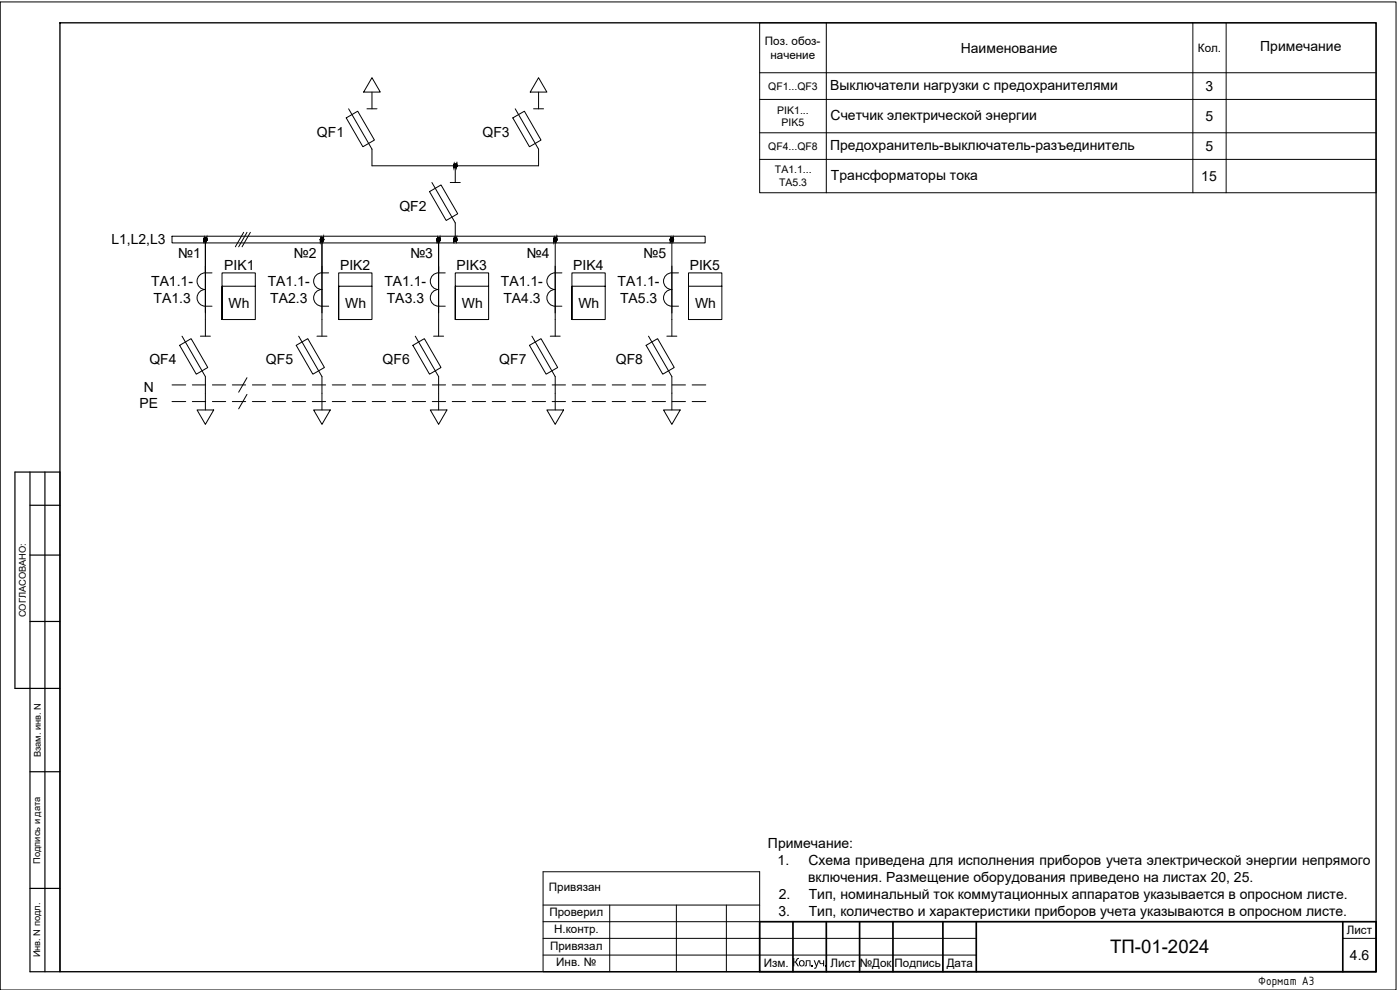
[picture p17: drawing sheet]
<svg xmlns="http://www.w3.org/2000/svg" width="420mm" height="297mm" viewBox="0 0 420 297" stroke-linecap="round" stroke-linejoin="round" font-family="sans-serif">
<defs><g id="words">
<text font-size="5.6" x="333.2" y="286">ТП-01-2024</text>
<g font-size="4.2">
<text x="288.4" y="15.8">Наименование</text>
<text x="378.2" y="15.4">Примечание</text>
<text x="249.2" y="26.9">Выключатели нагрузки с предохранителями</text>
<text x="361.8" y="27.3">3</text>
<text x="249.3" y="35.9">Счетчик электрической энергии</text>
<text x="95.1" y="41.1">QF1</text>
<text x="144.8" y="41.1">QF3</text>
<text x="361.8" y="36.3">5</text>
<text x="249.2" y="44.9">Предохранитель-выключатель-разъединитель</text>
<text x="361.8" y="45.3">5</text>
<text x="249.4" y="53.9">Трансформаторы тока</text>
<text x="360.5" y="54.3">15</text>
<text x="119.8" y="63.2">QF2</text>
<text x="33.4" y="73.1">L1,L2,L3</text>
<text x="53.4" y="77.4">№1</text>
<text x="88.2" y="77.4">№2</text>
<text x="123.1" y="77.4">№3</text>
<text x="158.2" y="77.4">№4</text>
<text x="193.1" y="77.4">№5</text>
<text x="67.3" y="81">PIK1</text>
<text x="102" y="81">PIK2</text>
<text x="137" y="81">PIK3</text>
<text x="172" y="81">PIK4</text>
<text x="207" y="81">PIK5</text>
<text x="45.4" y="85.8">ТА1.1-</text>
<text x="80.3" y="85.8">ТА1.1-</text>
<text x="115.4" y="85.8">ТА1.1-</text>
<text x="150.3" y="85.8">ТА1.1-</text>
<text x="185.4" y="85.8">ТА1.1-</text>
<text x="46.1" y="90.9">ТА1.3</text>
<text x="68.6" y="92.4">Wh</text>
<text x="81.1" y="90.9">ТА2.3</text>
<text x="103.6" y="92.4">Wh</text>
<text x="116.1" y="90.9">ТА3.3</text>
<text x="138.6" y="92.4">Wh</text>
<text x="151.1" y="90.9">ТА4.3</text>
<text x="173.6" y="92.4">Wh</text>
<text x="186.1" y="90.9">ТА5.3</text>
<text x="208.6" y="92.4">Wh</text>
<text x="44.8" y="109.3">QF4</text>
<text x="79.8" y="109.3">QF5</text>
<text x="114.8" y="109.3">QF6</text>
<text x="149.8" y="109.3">QF7</text>
<text x="184.8" y="109.3">QF8</text>
<text x="43.2" y="117.5">N</text>
<text x="41.8" y="122.5">PE</text>
<text x="230.5" y="254.5">Примечание:</text>
<text x="233.4" y="259.5">1.</text>
<text x="242.6" y="259.5">Схема приведена для исполнения приборов учета электрической энергии непрямого</text>
<text x="233.7" y="269.6">2.</text>
<text x="242.5" y="264.6">включения. Размещение оборудования приведено на листах 20, 25.</text>
<text x="242.7" y="269.6">Тип, номинальный ток коммутационных аппаратов указывается в опросном листе.</text>
<text x="233.6" y="274.7">3.</text>
<text x="242.7" y="274.7">Тип, количество и характеристики приборов учета указываются в опросном листе.</text>
<text x="405.1" y="288">4.6</text>
</g>
<text font-size="3.9" x="377.6" y="295.5">Формат А3</text>
<g font-size="3.5">
<text x="229.6" y="13.5">Поз. обоз-</text>
<text x="231.2" y="17.7">начение</text>
<text x="359.5" y="15.6">Кол.</text>
<text x="164.7" y="267.4">Привязан</text>
<text x="164.9" y="275">Проверил</text>
<text x="166.3" y="280">Н.контр.</text>
<text x="404.2" y="280.3">Лист</text>
<text x="165.1" y="285">Привязал</text>
<text x="166.9" y="289.8">Инв. №</text>
<text x="229.3" y="290.3">Изм.</text>
<text x="237.8" y="289.9">Кол .уч.</text>
<text x="249.2" y="290.3">Лист</text>
<text x="258" y="290">№Док</text>
<text x="268.5" y="290.1">Подпись</text>
<text x="284.1" y="290">Дата</text>
</g>
<g font-size="3.1">
<text x="230.6" y="26.9">QF1...QF3</text>
<text x="233.3" y="34.1">PIK1...</text>
<text x="234.5" y="37.8">PIK5</text>
<text x="230.6" y="44.9">QF4...QF8</text>
<text x="232.6" y="52.1">ТА1.1...</text>
<text x="233.8" y="55.8">ТА5.3</text>
</g>
<g font-size="2.8">
<text x="7.7" y="185.2" transform="rotate(-90 7.7 185.2)">СОГЛАСОВАНО:</text>
<text x="12.2" y="227.2" transform="rotate(-90 12.2 227.2)">Взам. инв. N</text>
<text x="12" y="259.2" transform="rotate(-90 12 259.2)">Подпись и дата</text>
<text x="12" y="287.3" transform="rotate(-90 12 287.3)">Инв. N подл.</text>
</g>
</g></defs>
<!-- layer: 0 -->
<path d="M228 276.5h185v15.1h-185zM238 276.5v15.1M248 276.5v15.1M258 276.5v15.1M268 276.5v15.1M283 276.5v15.1M293 276.5v15.1M403 276.5v15.1" fill="none" stroke="#000" stroke-width=".51"/>
<g fill="none" stroke="#000" stroke-width=".3">
<path d="M0 .6h419v296.4h-419zM228 6.8h185v51h-185zM248 6.8v51M358 6.8v51M368 6.8v51M103.9 35.4l3.5-2 5 8.6-3.5 2zM104.6 32.6l7 12.2v4.9h50v-4.9l-7-12.2M110.1 32.6h3M111.6 23.3l2.5 4.3h-5zM111.6 27.6v5M153.9 35.4l3.5-2 5 8.6-3.5 2zM160.1 32.6h3"/>
<path d="M161.6 23.3l2.5 4.3h-5zM161.6 27.6v5M228 21.8h185M228 29.8h185M228 39.8h185M128.9 57.5l3.5-2 5 8.6-3.5 2.1zM129.6 54.8l7 12.1v5M135.1 54.8h3M136.6 49.7v5.1M228 47.8h185M51.6 70.9h160v2h-160zM61.6 71.9v29"/>
<path d="M73.1 69.7l-2.5 4.3M74.1 69.7l-2.5 4.3M75.1 69.7l-2.5 4.3M96.6 71.9v29M131.6 71.9v29M166.6 71.9v29M201.6 71.9v29M63.6 81.9a3.9 3.9 0 0 0-3.9 .9 2.49 2.49 0 0 0-.3 2.6 2.49 2.49 0 0 0 2.2 1.5 2.51 2.51 0 0 0-2.5 2.5 2.51 2.51 0 0 0 2.5 2.5h2M76.6 85.9v-4h-10v14v-10h10v10h-10M98.6 81.9a3.9 3.9 0 0 0-3.9 .9 2.49 2.49 0 0 0-.3 2.6 2.49 2.49 0 0 0 2.2 1.5 2.51 2.51 0 0 0-2.5 2.5 2.51 2.51 0 0 0 2.5 2.5h2M111.6 85.9v-4h-10v14v-10h10v10h-10M131.6 91.9h2"/>
<path d="M131.6 81.9h2M131.6 81.9a2.5 2.5 0 0 0-2.5 2.5 2.5 2.5 0 0 0 2.5 2.5 2.51 2.51 0 0 0-2.5 2.5 2.51 2.51 0 0 0 2.5 2.5M146.6 85.9v-4h-10v14v-10h10v10h-10M168.6 81.9a3.9 3.9 0 0 0-3.9 .9 2.49 2.49 0 0 0-.3 2.6 2.49 2.49 0 0 0 2.2 1.5 2.51 2.51 0 0 0-2.5 2.5 2.51 2.51 0 0 0 2.5 2.5h2M181.6 85.9v-4h-10v14v-10h10v10h-10M201.6 91.9h2M201.6 81.9h2M201.6 81.9a2.5 2.5 0 0 0-2.5 2.5 2.5 2.5 0 0 0 2.5 2.5 2.51 2.51 0 0 0-2.5 2.5 2.51 2.51 0 0 0 2.5 2.5M216.6 85.9v-4h-10v14v-10h10v10h-10M51.6 115.5h4.1M53.9 103.6l3.5-2 5 8.7-3.5 2zM54.6 100.9l7 12.1v10"/>
<path d="M57.7 115.5h4M60.1 100.9h3M63.7 115.5h4M69.7 115.5h4M74.1 113.3l-2.5 4.4M74.1 118.3l-2.5 4.4M75.7 115.5h4M81.7 115.5h4M87.7 115.5h4M88.9 103.6l3.5-2 5 8.7-3.5 2zM89.6 100.9l7 12.1v10M93.7 115.5h4"/>
<path d="M95.1 100.9h3M99.7 115.5h4M105.7 115.5h4M111.7 115.5h4M117.7 115.5h4M123.7 115.5h4M123.9 103.6l3.5-2 5 8.7-3.5 2zM124.6 100.9l7 12.1v10M129.7 115.5h4M130.1 100.9h3M135.7 115.5h4M141.7 115.5h4"/>
<path d="M147.7 115.5h4M153.7 115.5h4M158.9 103.6l3.5-2 5 8.7-3.5 2zM159.6 100.9l7 12.1v10M159.7 115.5h4M165.1 100.9h3M165.7 115.5h4M171.7 115.5h4M177.7 115.5h4M183.7 115.5h4M189.7 115.5h4M193.9 103.6l3.5-2 5 8.7-3.5 2z"/>
<path d="M194.6 100.9l7 12.1v10M195.7 115.5h4M200.1 100.9h3M201.7 115.5h4M207.7 115.5h4.1M51.6 120.5h4.1M57.7 120.5h4M59.1 123h5l-2.5 4.3zM63.7 120.5h4M69.7 120.5h4M75.7 120.5h4M81.7 120.5h4"/>
<path d="M87.7 120.5h4M93.7 120.5h4M94.1 123h5l-2.5 4.3zM99.7 120.5h4M105.7 120.5h4M111.7 120.5h4M117.7 120.5h4M123.7 120.5h4M129.1 123h5l-2.5 4.3zM129.7 120.5h4M135.7 120.5h4M141.7 120.5h4"/>
<path d="M147.7 120.5h4M153.7 120.5h4M159.7 120.5h4M164.1 123h5l-2.5 4.3zM165.7 120.5h4M171.7 120.5h4M177.7 120.5h4M183.7 120.5h4M189.7 120.5h4M195.7 120.5h4M199.1 123h5l-2.5 4.3zM201.7 120.5h4"/>
<path d="M207.7 120.5h4.1M228 281.5h65M228 286.6h65M403 281.5h10"/>
</g>
<path d="M18 6.8h395v284.8h-395z" fill="none" stroke="#000" stroke-width=".4"/>
<path d="M0 .6v296.4" fill="none" stroke="#000" stroke-width=".3"/>
<path d="M9 141.6v150h9v-150h-13.5v65h13.5M9 151.6h9M13.5 141.6v150M9 166.5h9M9 186.5h9M9 231.5h9M9 266.6h9" fill="none" stroke="#000" stroke-width=".36"/>
<g fill="none" stroke="#000" stroke-width=".3">
<path d="M163 261.6h65v30h-65zM163 271.6h65M163 276.5h65M183 271.6v20M203 271.6v20M218 271.6v20M163 281.5h65M163 286.6h65"/>
<circle cx="136.6" cy="49.7" r=".5"/>
<circle cx="61.6" cy="71.9" r=".5"/>
<circle cx="96.6" cy="71.9" r=".5"/>
<circle cx="131.6" cy="71.9" r=".5"/>
<circle cx="136.6" cy="71.9" r=".5"/>
<circle cx="166.6" cy="71.9" r=".5"/>
<circle cx="201.6" cy="71.9" r=".5"/>
</g>
<g fill="#000" stroke="#000" stroke-width=".3">
<path d="M136.2 49.7v.2zM137.1 49.6v.1zM61.2 71.9v.2zM62.1 71.7v.2zM96.2 71.9v.2zM97.1 71.7v.2zM131.2 71.9v.2zM132.1 71.7v.2zM136.2 71.9v.2zM137.1 71.7v.2zM166.2 71.9v.2zM167.1 71.7v.2z"/>
<path d="M201.2 71.9v.2zM202.1 71.7v.2z"/>
<path d="M136.2 49.6l-.1 .1zM136.2 49.6l-.1 .1z"/>
<path d="M136.2 49.7v.3zM136.2 49.7v.2z"/>
<path d="M136.2 49.5v.2zM136.2 49.5v.2z"/>
<path d="M136.2 49.7v.4zM136.2 49.7v.3z"/>
<path d="M136.2 49.4v.3zM136.2 49.4v.3z"/>
<path d="M136.3 49.7v.5zM136.2 49.7v.4z"/>
<path d="M136.3 49.4l-.1 .3zM136.3 49.4l-.1 .3z"/>
<path d="M136.4 49.7v.5zM136.3 49.7v.5z"/>
<path d="M136.4 49.3l-.1 .4zM136.3 49.4v.3z"/>
<path d="M136.5 49.7v.5zM136.4 49.7v.5z"/>
<path d="M136.5 49.3l-.1 .4zM136.4 49.3v.4z"/>
<path d="M136.5 49.7v.6zM136.5 49.7v.5z"/>
<path d="M136.5 49.3v.4zM136.5 49.3v.4z"/>
<path d="M136.6 49.7l-.1 .6zM136.5 49.7v.6z"/>
<path d="M136.6 49.3l-.1 .4zM136.5 49.3v.4z"/>
<path d="M136.7 49.7l-.1 .6zM136.6 49.7v.6z"/>
<path d="M136.7 49.3l-.1 .4zM136.6 49.3v.4z"/>
<path d="M136.8 49.7l-.1 .6zM136.7 49.7v.6z"/>
<path d="M136.8 49.3l-.1 .4zM136.7 49.3v.4z"/>
<path d="M136.9 49.7l-.1 .5zM136.8 49.7v.5z"/>
<path d="M136.9 49.3l-.1 .4zM136.8 49.3v.4z"/>
<path d="M136.9 49.7v.5zM136.9 49.7v.5z"/>
<path d="M136.9 49.4v.3zM136.9 49.3v.4z"/>
<path d="M137 49.7l-.1 .5zM136.9 49.7v.5z"/>
<path d="M137 49.4l-.1 .3zM136.9 49.4v.3z"/>
<path d="M137.1 49.7l-.1 .4zM137 49.7v.4z"/>
<path d="M137.1 49.5l-.1 .2zM137 49.4v.3z"/>
<path d="M137.1 49.7v.3zM137.1 49.7v.3z"/>
<path d="M137.1 49.6v.1zM137.1 49.5v.2z"/>
<path d="M137.1 49.7v.2zM137.1 49.7v.2z"/>
<path d="M61.2 71.7v.2zM61.2 71.7v.2z"/>
<path d="M61.2 71.9v.2zM61.2 71.9v.2z"/>
<path d="M61.2 71.6v.3zM61.2 71.6v.3z"/>
<path d="M61.3 71.9v.3zM61.2 71.9v.2z"/>
<path d="M61.3 71.6l-.1 .3zM61.3 71.6l-.1 .3z"/>
<path d="M61.3 71.9v.4zM61.3 71.9v.3z"/>
<path d="M61.3 71.5v.4zM61.3 71.5v.4z"/>
<path d="M61.4 71.9v.4zM61.3 71.9v.4z"/>
<path d="M61.4 71.4l-.1 .5zM61.3 71.5v.4z"/>
<path d="M61.5 71.9v.5zM61.4 71.9v.4z"/>
<path d="M61.5 71.4l-.1 .5zM61.4 71.4v.5z"/>
<path d="M61.6 71.9v.5zM61.5 71.9v.5z"/>
<path d="M61.6 71.4l-.1 .5zM61.5 71.4v.5z"/>
<path d="M61.6 71.9v.5zM61.6 71.9v.5z"/>
<path d="M61.6 71.4v.5zM61.6 71.4v.5z"/>
<path d="M61.7 71.9l-.1 .5zM61.6 71.9v.5z"/>
<path d="M61.7 71.4l-.1 .5zM61.6 71.4v.5z"/>
<path d="M61.8 71.9l-.1 .5zM61.7 71.9v.5z"/>
<path d="M61.8 71.4l-.1 .5zM61.7 71.4v.5z"/>
<path d="M61.9 71.9l-.1 .5zM61.8 71.9v.5z"/>
<path d="M61.9 71.4l-.1 .5zM61.8 71.4v.5z"/>
<path d="M62 71.9l-.1 .4zM61.9 71.9v.4z"/>
<path d="M62 71.5l-.1 .4zM61.9 71.4v.5z"/>
<path d="M62 71.9v.4zM62 71.9v.4z"/>
<path d="M62 71.6v.3zM62 71.5v.4z"/>
<path d="M62.1 71.9l-.1 .3zM62 71.9v.3z"/>
<path d="M62.1 71.6l-.1 .3zM62 71.6v.3z"/>
<path d="M62.1 71.9v.2zM62.1 71.9v.2z"/>
<path d="M62.1 71.7v.2zM62.1 71.6v.3z"/>
<path d="M62.1 71.9v.2zM62.1 71.9v.2z"/>
<path d="M96.2 71.7l-.1 .2zM96.2 71.7l-.1 .2z"/>
<path d="M96.2 71.9v.2zM96.2 71.9v.2z"/>
<path d="M96.2 71.6v.3zM96.2 71.6v.3z"/>
<path d="M96.2 71.9v.3zM96.2 71.9v.2z"/>
<path d="M96.2 71.6v.3zM96.2 71.6v.3z"/>
<path d="M96.3 71.9v.4zM96.2 71.9v.3z"/>
<path d="M96.3 71.5l-.1 .4zM96.3 71.5l-.1 .4z"/>
<path d="M96.4 71.9v.4zM96.3 71.9v.4z"/>
<path d="M96.4 71.4l-.1 .5zM96.3 71.5v.4z"/>
<path d="M96.5 71.9v.5zM96.4 71.9v.4z"/>
<path d="M96.5 71.4l-.1 .5zM96.4 71.4v.5z"/>
<path d="M96.5 71.9v.5zM96.5 71.9v.5z"/>
<path d="M96.5 71.4v.5zM96.5 71.4v.5z"/>
<path d="M96.6 71.9l-.1 .5zM96.5 71.9v.5z"/>
<path d="M96.6 71.4l-.1 .5zM96.5 71.4v.5z"/>
<path d="M96.7 71.9l-.1 .5zM96.6 71.9v.5z"/>
<path d="M96.7 71.4l-.1 .5zM96.6 71.4v.5z"/>
<path d="M96.8 71.9l-.1 .5zM96.7 71.9v.5z"/>
<path d="M96.8 71.4l-.1 .5zM96.7 71.4v.5z"/>
<path d="M96.9 71.9l-.1 .5zM96.8 71.9v.5z"/>
<path d="M96.9 71.4l-.1 .5zM96.8 71.4v.5z"/>
<path d="M97 71.9l-.1 .4zM96.9 71.9v.4z"/>
<path d="M97 71.5l-.1 .4zM96.9 71.4v.5z"/>
<path d="M97 71.9v.4zM97 71.9v.4z"/>
<path d="M97 71.6v.3zM97 71.5v.4z"/>
<path d="M97.1 71.9l-.1 .3zM97 71.9v.3z"/>
<path d="M97.1 71.6l-.1 .3zM97 71.6v.3z"/>
<path d="M97.1 71.9v.2zM97.1 71.9v.2z"/>
<path d="M97.1 71.7v.2zM97.1 71.6v.3z"/>
<path d="M97.1 71.9v.2zM97.1 71.9v.2z"/>
<path d="M131.2 71.7l-.1 .2zM131.2 71.7l-.1 .2z"/>
<path d="M131.2 71.9v.2zM131.2 71.9v.2z"/>
<path d="M131.2 71.6v.3zM131.2 71.6v.3z"/>
<path d="M131.3 71.9v.3zM131.2 71.9v.2z"/>
<path d="M131.3 71.6l-.1 .3zM131.3 71.6l-.1 .3z"/>
<path d="M131.3 71.9v.4zM131.3 71.9v.3z"/>
<path d="M131.3 71.5v.4zM131.3 71.5v.4z"/>
<path d="M131.4 71.9v.4zM131.3 71.9v.4z"/>
<path d="M131.4 71.4l-.1 .5zM131.3 71.5v.4z"/>
<path d="M131.5 71.9v.5zM131.4 71.9v.4z"/>
<path d="M131.5 71.4l-.1 .5zM131.4 71.4v.5z"/>
<path d="M131.6 71.9v.5zM131.5 71.9v.5z"/>
<path d="M131.6 71.4l-.1 .5zM131.5 71.4v.5z"/>
<path d="M131.6 71.9v.5zM131.6 71.9v.5z"/>
<path d="M131.6 71.4v.5zM131.6 71.4v.5z"/>
<path d="M131.7 71.9l-.1 .5zM131.6 71.9v.5z"/>
<path d="M131.7 71.4l-.1 .5zM131.6 71.4v.5z"/>
<path d="M131.8 71.9l-.1 .5zM131.7 71.9v.5z"/>
<path d="M131.8 71.4l-.1 .5zM131.7 71.4v.5z"/>
<path d="M131.9 71.9l-.1 .5zM131.8 71.9v.5z"/>
<path d="M131.9 71.4l-.1 .5zM131.8 71.4v.5z"/>
<path d="M132 71.9l-.1 .4zM131.9 71.9v.4z"/>
<path d="M132 71.5l-.1 .4zM131.9 71.4v.5z"/>
<path d="M132 71.9v.4zM132 71.9v.4z"/>
<path d="M132 71.6v.3zM132 71.5v.4z"/>
<path d="M132.1 71.9l-.1 .3zM132 71.9v.3z"/>
<path d="M132.1 71.6l-.1 .3zM132 71.6v.3z"/>
<path d="M132.1 71.9v.2zM132.1 71.9v.2z"/>
<path d="M132.1 71.7v.2zM132.1 71.6v.3z"/>
<path d="M132.1 71.9v.2zM132.1 71.9v.2z"/>
<path d="M136.2 71.7l-.1 .2zM136.2 71.7l-.1 .2z"/>
<path d="M136.2 71.9v.2zM136.2 71.9v.2z"/>
<path d="M136.2 71.6v.3zM136.2 71.6v.3z"/>
<path d="M136.2 71.9v.3zM136.2 71.9v.2z"/>
<path d="M136.2 71.6v.3zM136.2 71.6v.3z"/>
<path d="M136.3 71.9v.4zM136.2 71.9v.3z"/>
<path d="M136.3 71.5l-.1 .4zM136.3 71.5l-.1 .4z"/>
<path d="M136.4 71.9v.4zM136.3 71.9v.4z"/>
<path d="M136.4 71.4l-.1 .5zM136.3 71.5v.4z"/>
<path d="M136.5 71.9v.5zM136.4 71.9v.4z"/>
<path d="M136.5 71.4l-.1 .5zM136.4 71.4v.5z"/>
<path d="M136.5 71.9v.5zM136.5 71.9v.5z"/>
<path d="M136.5 71.4v.5zM136.5 71.4v.5z"/>
<path d="M136.6 71.9l-.1 .5zM136.5 71.9v.5z"/>
<path d="M136.6 71.4l-.1 .5zM136.5 71.4v.5z"/>
<path d="M136.7 71.9l-.1 .5zM136.6 71.9v.5z"/>
<path d="M136.7 71.4l-.1 .5zM136.6 71.4v.5z"/>
<path d="M136.8 71.9l-.1 .5zM136.7 71.9v.5z"/>
<path d="M136.8 71.4l-.1 .5zM136.7 71.4v.5z"/>
<path d="M136.9 71.9l-.1 .5zM136.8 71.9v.5z"/>
<path d="M136.9 71.4l-.1 .5zM136.8 71.4v.5z"/>
<path d="M136.9 71.9v.4zM136.9 71.9v.4z"/>
<path d="M136.9 71.5v.4zM136.9 71.4v.5z"/>
<path d="M137 71.9l-.1 .4zM136.9 71.9v.4z"/>
<path d="M137 71.6l-.1 .3zM136.9 71.5v.4z"/>
<path d="M137.1 71.9l-.1 .3zM137 71.9v.3z"/>
<path d="M137.1 71.6l-.1 .3zM137 71.6v.3z"/>
<path d="M137.1 71.9v.2zM137.1 71.9v.2z"/>
<path d="M137.1 71.7v.2zM137.1 71.6v.3z"/>
<path d="M137.1 71.9v.2zM137.1 71.9v.2z"/>
<path d="M166.2 71.7l-.1 .2zM166.2 71.7l-.1 .2z"/>
<path d="M166.2 71.9v.2zM166.2 71.9v.2z"/>
<path d="M166.2 71.6v.3zM166.2 71.6v.3z"/>
<path d="M166.2 71.9v.3zM166.2 71.9v.2z"/>
<path d="M166.2 71.6v.3zM166.2 71.6v.3z"/>
<path d="M166.3 71.9v.4zM166.2 71.9v.3z"/>
<path d="M166.3 71.5l-.1 .4zM166.3 71.5l-.1 .4z"/>
<path d="M166.4 71.9v.4zM166.3 71.9v.4z"/>
<path d="M166.4 71.4l-.1 .5zM166.3 71.5v.4z"/>
<path d="M166.5 71.9v.5zM166.4 71.9v.4z"/>
<path d="M166.5 71.4l-.1 .5zM166.4 71.4v.5z"/>
<path d="M166.5 71.9v.5zM166.5 71.9v.5z"/>
<path d="M166.5 71.4v.5zM166.5 71.4v.5z"/>
<path d="M166.6 71.9l-.1 .5zM166.5 71.9v.5z"/>
<path d="M166.6 71.4l-.1 .5zM166.5 71.4v.5z"/>
<path d="M166.7 71.9l-.1 .5zM166.6 71.9v.5z"/>
<path d="M166.7 71.4l-.1 .5zM166.6 71.4v.5z"/>
<path d="M166.8 71.9l-.1 .5zM166.7 71.9v.5z"/>
<path d="M166.8 71.4l-.1 .5zM166.7 71.4v.5z"/>
<path d="M166.9 71.9l-.1 .5zM166.8 71.9v.5z"/>
<path d="M166.9 71.4l-.1 .5zM166.8 71.4v.5z"/>
<path d="M167 71.9l-.1 .4zM166.9 71.9v.4z"/>
<path d="M167 71.5l-.1 .4zM166.9 71.4v.5z"/>
<path d="M167 71.9v.4zM167 71.9v.4z"/>
<path d="M167 71.6v.3zM167 71.5v.4z"/>
<path d="M167.1 71.9l-.1 .3zM167 71.9v.3z"/>
<path d="M167.1 71.6l-.1 .3zM167 71.6v.3z"/>
<path d="M167.1 71.9v.2zM167.1 71.9v.2z"/>
<path d="M167.1 71.7v.2zM167.1 71.6v.3z"/>
<path d="M167.1 71.9v.2zM167.1 71.9v.2z"/>
<path d="M201.2 71.7l-.1 .2zM201.2 71.7l-.1 .2z"/>
<path d="M201.2 71.9v.2zM201.2 71.9v.2z"/>
<path d="M201.2 71.6v.3zM201.2 71.6v.3z"/>
<path d="M201.3 71.9v.3zM201.2 71.9v.2z"/>
<path d="M201.3 71.6l-.1 .3zM201.3 71.6l-.1 .3z"/>
<path d="M201.3 71.9v.4zM201.3 71.9v.3z"/>
<path d="M201.3 71.5v.4zM201.3 71.5v.4z"/>
<path d="M201.4 71.9v.4zM201.3 71.9v.4z"/>
<path d="M201.4 71.4l-.1 .5zM201.3 71.5v.4z"/>
<path d="M201.5 71.9v.5zM201.4 71.9v.4z"/>
<path d="M201.5 71.4l-.1 .5zM201.4 71.4v.5z"/>
<path d="M201.5 71.9v.5zM201.5 71.9v.5z"/>
<path d="M201.5 71.4v.5zM201.5 71.4v.5z"/>
<path d="M201.6 71.9l-.1 .5zM201.5 71.9v.5z"/>
<path d="M201.6 71.4l-.1 .5zM201.5 71.4v.5z"/>
<path d="M201.7 71.9l-.1 .5zM201.6 71.9v.5z"/>
<path d="M201.7 71.4l-.1 .5zM201.6 71.4v.5z"/>
<path d="M201.8 71.9l-.1 .5zM201.7 71.9v.5z"/>
<path d="M201.8 71.4l-.1 .5zM201.7 71.4v.5z"/>
<path d="M201.9 71.9l-.1 .5zM201.8 71.9v.5z"/>
<path d="M201.9 71.4l-.1 .5zM201.8 71.4v.5z"/>
<path d="M202 71.9l-.1 .4zM201.9 71.9v.4z"/>
<path d="M202 71.5l-.1 .4zM201.9 71.4v.5z"/>
<path d="M202 71.9v.4zM202 71.9v.4z"/>
<path d="M202 71.6v.3zM202 71.5v.4z"/>
<path d="M202.1 71.9l-.1 .3zM202 71.9v.3z"/>
<path d="M202.1 71.6l-.1 .3zM202 71.6v.3z"/>
<path d="M202.1 71.9v.2zM202.1 71.9v.2z"/>
<path d="M202.1 71.7v.2zM202.1 71.6v.3z"/>
<path d="M202.1 71.9v.2zM202.1 71.9v.2z"/>
</g>
<use href="#words"/>
</svg>
